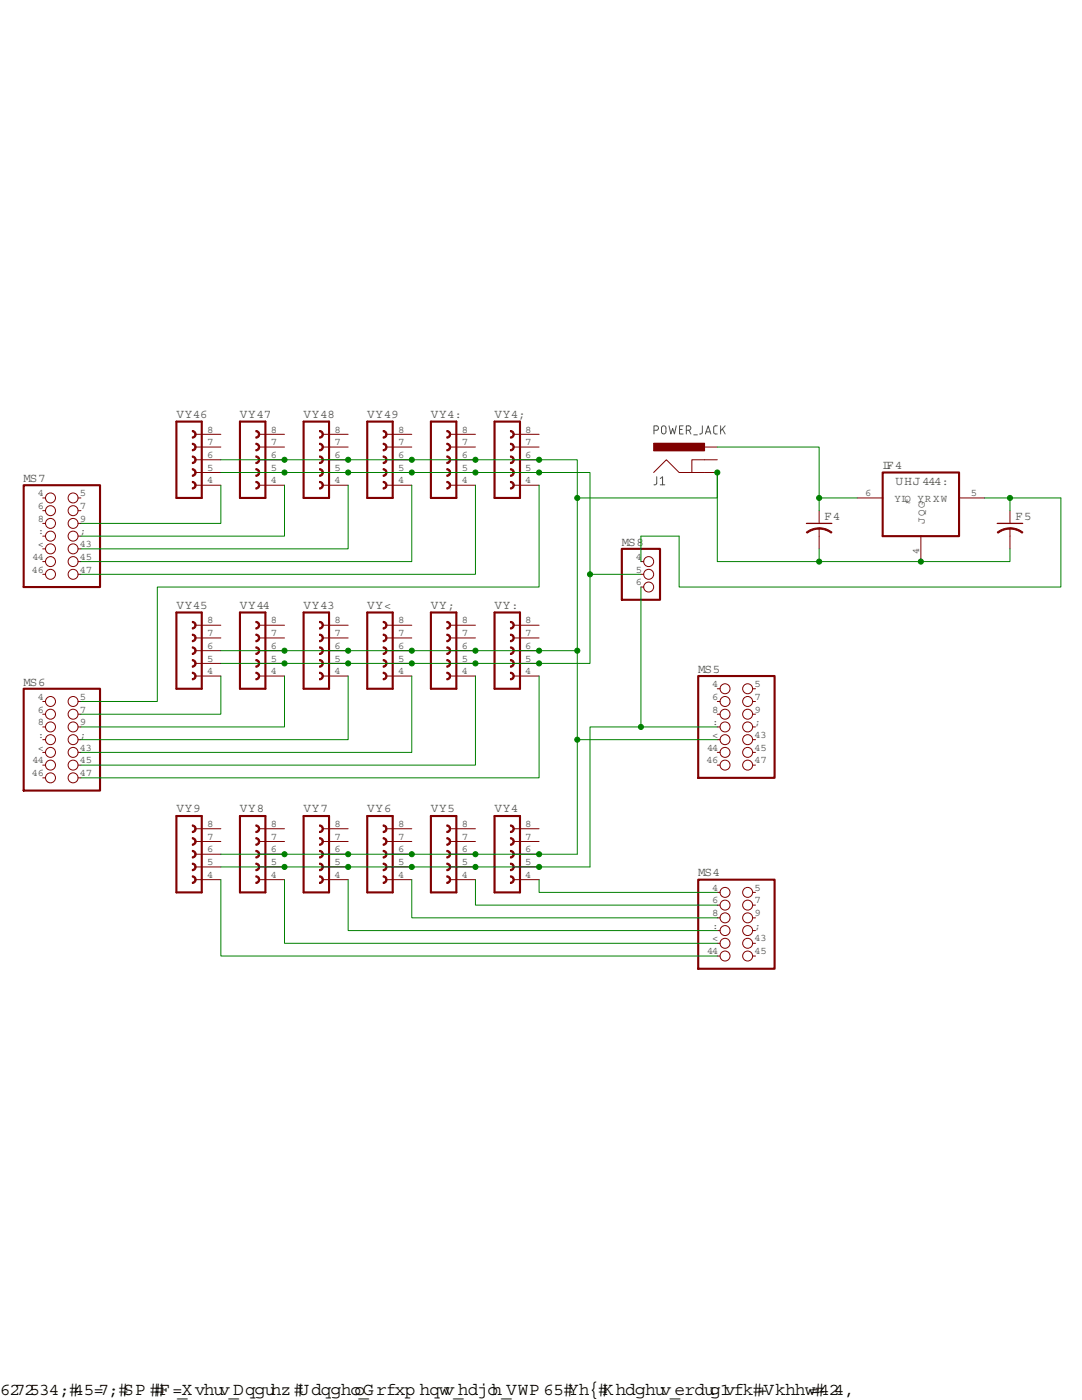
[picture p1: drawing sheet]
<svg xmlns="http://www.w3.org/2000/svg" width="216mm" height="279mm" viewBox="0 0 216 279" stroke-linecap="round" stroke-linejoin="round" font-family="sans-serif">
<defs><g id="words">
<g font-size="3.5">
<text x="0" y="278.4">3/4/2018 12:48 PM</text>
<text x="31.8" y="278.4">C:\Users\Andrew Randell\Docum ents\eagle\STM 32 Vex Headers\board.sch (Sheet:1/1)</text>
</g>
<g font-size="2.5" fill="#505050">
<text x="35.2" y="83.4">SV13</text>
<text x="47.9" y="83.4">SV14</text>
<text x="60.6" y="83.4">SV15</text>
<text x="73.3" y="83.4">SV16</text>
<text x="86" y="83.4">SV17</text>
<text x="98.7" y="83.4">SV18</text>
<text x="176.1" y="93.7">IC1</text>
<text x="4.7" y="96.2">JP4</text>
<text x="178.7" y="96.8">REG 1117</text>
<text x="164.5" y="103.8">C1</text>
<text x="202.5" y="103.8">C2</text>
<text x="124.1" y="108.9">JP5</text>
<text x="35.2" y="121.5">SV12</text>
<text x="47.9" y="121.5">SV11</text>
<text x="60.6" y="121.5">SV10</text>
<text x="73.3" y="121.5">SV9</text>
<text x="86" y="121.5">SV8</text>
<text x="98.7" y="121.5">SV7</text>
<text x="4.7" y="136.8">JP3</text>
<text x="139.3" y="134.3">JP2</text>
<text x="35.2" y="162.1">SV6</text>
<text x="47.9" y="162.1">SV5</text>
<text x="60.6" y="162.1">SV4</text>
<text x="73.3" y="162.1">SV3</text>
<text x="86" y="162.1">SV2</text>
<text x="98.7" y="162.1">SV1</text>
<text x="139.3" y="174.9">JP1</text>
</g>
<g font-size="2.1" fill="#505050">
<text x="41.3" y="88.9">4</text>
<text x="41.3" y="86.3">5</text>
<text x="54" y="88.9">4</text>
<text x="54" y="86.3">5</text>
<text x="66.7" y="88.9">4</text>
<text x="66.7" y="86.3">5</text>
<text x="79.4" y="88.9">4</text>
<text x="79.4" y="86.3">5</text>
<text x="92.1" y="88.9">4</text>
<text x="92.1" y="86.3">5</text>
<text x="104.8" y="88.9">4</text>
<text x="104.8" y="86.3">5</text>
<text x="41.3" y="93.9">2</text>
<text x="41.3" y="91.4">3</text>
<text x="54" y="93.9">2</text>
<text x="54" y="91.4">3</text>
<text x="66.7" y="93.9">2</text>
<text x="66.7" y="91.4">3</text>
<text x="79.4" y="93.9">2</text>
<text x="79.4" y="91.4">3</text>
<text x="92.1" y="93.9">2</text>
<text x="92.1" y="91.4">3</text>
<text x="104.8" y="93.9">2</text>
<text x="104.8" y="91.4">3</text>
<text x="7.5" y="99">1</text>
<text x="7.5" y="101.6">3</text>
<text x="15.9" y="99">2</text>
<text x="15.9" y="101.6">4</text>
<text x="41.3" y="96.5">1</text>
<text x="54" y="96.5">1</text>
<text x="66.7" y="96.5">1</text>
<text x="79.4" y="96.5">1</text>
<text x="92.1" y="96.5">1</text>
<text x="104.8" y="96.5">1</text>
<text x="172.6" y="99">3</text>
<text x="178.5" y="100.1">VIN VO UT</text>
<text x="193.7" y="99">2</text>
<text x="7.5" y="104.1">5</text>
<text x="7.5" y="106.6">7</text>
<text x="15.9" y="104.1">6</text>
<text x="15.9" y="106.6">8</text>
<text x="184.5" y="104.7" transform="rotate(-90 184.5 104.7)">G ND</text>
<text x="6.5" y="111.7">11</text>
<text x="7.5" y="109.2">9</text>
<text x="15.9" y="109.2">10</text>
<text x="15.9" y="111.7">12</text>
<text x="126.9" y="111.7">1</text>
<text x="183.4" y="110.5" transform="rotate(-90 183.4 110.5)">1</text>
<text x="6.4" y="114.3">13</text>
<text x="15.9" y="114.3">14</text>
<text x="126.9" y="114.3">2</text>
<text x="126.9" y="116.8">3</text>
<text x="41.3" y="124.4">5</text>
<text x="54" y="124.4">5</text>
<text x="66.7" y="124.4">5</text>
<text x="79.4" y="124.4">5</text>
<text x="92.1" y="124.4">5</text>
<text x="104.8" y="124.4">5</text>
<text x="41.3" y="129.5">3</text>
<text x="41.3" y="127">4</text>
<text x="54" y="129.5">3</text>
<text x="54" y="127">4</text>
<text x="66.7" y="129.5">3</text>
<text x="66.7" y="127">4</text>
<text x="79.4" y="129.5">3</text>
<text x="79.4" y="127">4</text>
<text x="92.1" y="129.5">3</text>
<text x="92.1" y="127">4</text>
<text x="104.8" y="129.5">3</text>
<text x="104.8" y="127">4</text>
<text x="41.3" y="134.6">1</text>
<text x="41.3" y="132">2</text>
<text x="54" y="134.6">1</text>
<text x="54" y="132">2</text>
<text x="66.7" y="134.6">1</text>
<text x="66.7" y="132">2</text>
<text x="79.4" y="134.6">1</text>
<text x="79.4" y="132">2</text>
<text x="92.1" y="134.6">1</text>
<text x="92.1" y="132">2</text>
<text x="104.8" y="134.6">1</text>
<text x="104.8" y="132">2</text>
<text x="142.1" y="137.1">1</text>
<text x="150.5" y="137.1">2</text>
<text x="7.5" y="139.7">1</text>
<text x="7.5" y="142.2">3</text>
<text x="15.9" y="139.7">2</text>
<text x="15.9" y="142.2">4</text>
<text x="142.1" y="139.7">3</text>
<text x="142.1" y="142.2">5</text>
<text x="150.5" y="139.7">4</text>
<text x="150.5" y="142.2">6</text>
<text x="7.5" y="144.7">5</text>
<text x="7.5" y="147.3">7</text>
<text x="7.5" y="149.8">9</text>
<text x="15.9" y="144.7">6</text>
<text x="15.9" y="147.3">8</text>
<text x="15.9" y="149.8">10</text>
<text x="141.1" y="149.8">11</text>
<text x="142.1" y="144.7">7</text>
<text x="142.1" y="147.3">9</text>
<text x="150.5" y="144.7">8</text>
<text x="150.5" y="147.3">10</text>
<text x="150.5" y="149.8">12</text>
<text x="6.4" y="154.9">13</text>
<text x="6.5" y="152.3">11</text>
<text x="15.9" y="152.3">12</text>
<text x="15.9" y="154.9">14</text>
<text x="140.9" y="152.3">13</text>
<text x="150.5" y="152.3">14</text>
<text x="41.3" y="167.6">4</text>
<text x="41.3" y="165">5</text>
<text x="54" y="167.6">4</text>
<text x="54" y="165">5</text>
<text x="66.7" y="167.6">4</text>
<text x="66.7" y="165">5</text>
<text x="79.4" y="167.6">4</text>
<text x="79.4" y="165">5</text>
<text x="92.1" y="167.6">4</text>
<text x="92.1" y="165">5</text>
<text x="104.8" y="167.6">4</text>
<text x="104.8" y="165">5</text>
<text x="41.3" y="172.7">2</text>
<text x="41.3" y="170.1">3</text>
<text x="54" y="172.7">2</text>
<text x="54" y="170.1">3</text>
<text x="66.7" y="172.7">2</text>
<text x="66.7" y="170.1">3</text>
<text x="79.4" y="172.7">2</text>
<text x="79.4" y="170.1">3</text>
<text x="92.1" y="172.7">2</text>
<text x="92.1" y="170.1">3</text>
<text x="104.8" y="172.7">2</text>
<text x="104.8" y="170.1">3</text>
<text x="41.3" y="175.2">1</text>
<text x="54" y="175.2">1</text>
<text x="66.7" y="175.2">1</text>
<text x="79.4" y="175.2">1</text>
<text x="92.1" y="175.2">1</text>
<text x="104.8" y="175.2">1</text>
<text x="142.1" y="177.7">1</text>
<text x="150.5" y="177.7">2</text>
<text x="142.1" y="180.3">3</text>
<text x="142.1" y="182.8">5</text>
<text x="142.1" y="185.4">7</text>
<text x="150.5" y="180.3">4</text>
<text x="150.5" y="182.8">6</text>
<text x="150.5" y="185.4">8</text>
<text x="141.1" y="190.4">11</text>
<text x="142.1" y="187.9">9</text>
<text x="150.5" y="187.9">10</text>
<text x="150.5" y="190.4">12</text>
</g>
</g></defs>
<path d="M4.1 80.8l207.7 112.8M211.8 80.8l-207.7 112.8" fill="none" stroke="#fff" stroke-width=".2"/>
<g fill="none" stroke="#505050" stroke-width=".2">
<path d="M130.5 85.9h.6a.47 .47 0 0 0 .3-.5 .47 .47 0 0 0-.3-.4h-.6v1.6M131 95.1v1.4l-.5 .3M131.7 95.5l.5-.4v1.7M131.7 96.8h1M132.1 85.1l.5-.1 .3 .3a1.29 1.29 0 0 1-.2 1.2h-.5a1.23 1.23 0 0 1-.1-1.4zM133.5 85l.4 1.6 .3-1.1 .4 1.1 .3-1.6M135.6 85.7h.5M136.3 85h-.7v1.6h.7M136.9 85.9h.7l.2-.3v-.4l-.2-.2h-.7v1.6M137.5 85.9l.4 .7M138.4 86.8h.7M140.1 85v1.4l-.5 .2"/>
<path d="M140.8 86.6l.5-1.6 .5 1.6M140.9 86.2h.8M143.1 85h-.5l-.2 .2v1l.2 .4h.5M143.8 85v1.6M144.1 85.6l.6 1M144.7 85l-.9 1"/>
</g>
<path d="M4.7 96.8h15.3v20.4h-15.3zM4.7 137.5h15.3v20.3h-15.3zM139.3 134.9h15.3v20.3h-15.3zM98.7 178.1h5.1" fill="none" stroke="#800000" stroke-width=".42"/>
<g fill="none" stroke="#800000" stroke-width=".2">
<path d="M8.5 99.4h.6M15.6 99.4h.6M8.5 101.9h.6M8.5 104.5h.6M8.5 107h.6M8.5 109.5h.6M8.5 112.1h.6M8.5 114.6h.6M15.6 101.9h.6M15.6 104.5h.6M15.6 107h.6M15.6 109.5h.6"/>
<path d="M15.6 112.1h.6M15.6 114.6h.6M8.5 140h.6M15.6 140h.6M143.1 137.5h.6M143.1 140h.6M150.2 137.5h.5M150.2 140h.5M8.5 142.5h.6M8.5 145.1h.6M8.5 147.6h.6M8.5 150.2h.6"/>
<path d="M8.5 152.7h.6M8.5 155.2h.6M15.6 142.5h.6M15.6 145.1h.6M15.6 147.6h.6M15.6 150.2h.6M15.6 152.7h.6M15.6 155.2h.6M143.1 142.5h.6M143.1 145.1h.6M143.1 147.6h.6M143.1 150.2h.6"/>
<path d="M143.1 152.7h.6M150.2 142.5h.5M150.2 145.1h.5M150.2 147.6h.5M150.2 150.2h.5M150.2 152.7h.5"/>
<circle cx="10.1" cy="99.4" r="1"/>
<circle cx="14.6" cy="99.4" r="1"/>
<circle cx="10.1" cy="101.9" r="1"/>
<circle cx="10.1" cy="104.5" r="1"/>
<circle cx="10.1" cy="109.5" r="1"/>
<circle cx="10.1" cy="107" r="1"/>
<circle cx="10.1" cy="112.1" r="1"/>
<circle cx="10.1" cy="114.6" r="1"/>
<circle cx="14.6" cy="104.5" r="1"/>
<circle cx="14.6" cy="112.1" r="1"/>
<circle cx="14.6" cy="109.5" r="1"/>
<circle cx="14.6" cy="101.9" r="1"/>
<circle cx="14.6" cy="107" r="1"/>
<circle cx="14.6" cy="114.6" r="1"/>
<circle cx="10.1" cy="140" r="1"/>
<circle cx="14.6" cy="140" r="1"/>
<circle cx="144.7" cy="137.5" r="1"/>
<circle cx="144.7" cy="140" r="1"/>
<circle cx="149.2" cy="137.5" r="1"/>
<circle cx="149.2" cy="140" r="1"/>
<circle cx="10.1" cy="155.2" r="1"/>
<circle cx="10.1" cy="152.7" r="1"/>
<circle cx="10.1" cy="142.5" r="1"/>
<circle cx="10.1" cy="145.1" r="1"/>
<circle cx="10.1" cy="150.2" r="1"/>
<circle cx="10.1" cy="147.6" r="1"/>
<circle cx="14.6" cy="142.5" r="1"/>
<circle cx="14.6" cy="155.2" r="1"/>
<circle cx="14.6" cy="145.1" r="1"/>
<circle cx="14.6" cy="150.2" r="1"/>
<circle cx="14.6" cy="147.6" r="1"/>
<circle cx="14.6" cy="152.7" r="1"/>
<circle cx="144.7" cy="152.7" r="1"/>
<circle cx="144.7" cy="142.5" r="1"/>
<circle cx="144.7" cy="145.1" r="1"/>
<circle cx="144.7" cy="147.6" r="1"/>
<circle cx="144.7" cy="150.2" r="1"/>
<circle cx="149.2" cy="142.5" r="1"/>
<circle cx="149.2" cy="147.6" r="1"/>
<circle cx="149.2" cy="150.2" r="1"/>
<circle cx="149.2" cy="152.7" r="1"/>
<circle cx="149.2" cy="145.1" r="1"/>
</g>
<path d="M101.9 169.7a.76 .76 0 0 1 .7 .8 .76 .76 0 0 1-.7 .7v-.2l.4-.3 .1-.2-.1-.3-.4-.2z" fill-rule="evenodd" fill="#800000"/>
<path d="M101.9 169.7a.76 .76 0 0 1 .7 .8 .76 .76 0 0 1-.7 .7v-.2l.4-.3 .1-.2-.1-.3-.4-.2z" fill="none" stroke="#800000" stroke-width=".2"/>
<path d="M101.9 172.3a.76 .76 0 0 1 .7 .7 .76 .76 0 0 1-.7 .8v-.3l.4-.2 .1-.3-.1-.2-.4-.3z" fill-rule="evenodd" fill="#800000"/>
<path d="M101.9 172.3a.76 .76 0 0 1 .7 .7 .76 .76 0 0 1-.7 .8v-.3l.4-.2 .1-.3-.1-.2-.4-.3z" fill="none" stroke="#800000" stroke-width=".2"/>
<path d="M101.9 174.8a.76 .76 0 0 1 .7 .8 .76 .76 0 0 1-.7 .7v-.2l.4-.3 .1-.2-.1-.3-.4-.3z" fill-rule="evenodd" fill="#800000"/>
<path d="M101.9 174.8a.76 .76 0 0 1 .7 .8 .76 .76 0 0 1-.7 .7v-.2l.4-.3 .1-.2-.1-.3-.4-.3z" fill="none" stroke="#800000" stroke-width=".2"/>
<path d="M98.7 178.1v-15.2h5.1v15.2" fill="none" stroke="#800000" stroke-width=".42"/>
<path d="M101.9 164.6a.76 .76 0 0 1 .7 .8 .76 .76 0 0 1-.7 .8v-.3l.4-.2 .1-.3-.1-.3-.4-.2z" fill-rule="evenodd" fill="#800000"/>
<path d="M101.9 164.6a.76 .76 0 0 1 .7 .8 .76 .76 0 0 1-.7 .8v-.3l.4-.2 .1-.3-.1-.3-.4-.2z" fill="none" stroke="#800000" stroke-width=".2"/>
<path d="M101.9 167.2a.76 .76 0 0 1 .7 .7 .76 .76 0 0 1-.7 .8v-.3l.4-.2 .1-.3-.1-.2-.4-.3z" fill-rule="evenodd" fill="#800000"/>
<path d="M101.9 167.2a.76 .76 0 0 1 .7 .7 .76 .76 0 0 1-.7 .8v-.3l.4-.2 .1-.3-.1-.2-.4-.3zM102.5 175.6h5.1M102.5 173h5.1M102.5 170.5h5.1M102.5 167.9h5.1M102.5 165.4h5.1" fill="none" stroke="#800000" stroke-width=".2"/>
<path d="M86 178.1h5.1" fill="none" stroke="#800000" stroke-width=".42"/>
<path d="M89.2 169.7a.76 .76 0 0 1 .7 .8 .76 .76 0 0 1-.7 .7v-.2l.4-.2 .1-.3-.1-.3-.4-.2z" fill-rule="evenodd" fill="#800000"/>
<path d="M89.2 169.7a.76 .76 0 0 1 .7 .8 .76 .76 0 0 1-.7 .7v-.2l.4-.2 .1-.3-.1-.3-.4-.2z" fill="none" stroke="#800000" stroke-width=".2"/>
<path d="M89.2 172.3a.76 .76 0 0 1 .7 .7 .76 .76 0 0 1-.7 .8v-.3a.51 .51 0 0 0 .5-.5 .51 .51 0 0 0-.5-.5z" fill-rule="evenodd" fill="#800000"/>
<path d="M89.2 172.3a.76 .76 0 0 1 .7 .7 .76 .76 0 0 1-.7 .8v-.3a.51 .51 0 0 0 .5-.5 .51 .51 0 0 0-.5-.5z" fill="none" stroke="#800000" stroke-width=".2"/>
<path d="M89.2 174.8a.76 .76 0 0 1 .7 .8 .76 .76 0 0 1-.7 .7v-.2a.51 .51 0 0 0 .5-.5 .51 .51 0 0 0-.5-.6z" fill-rule="evenodd" fill="#800000"/>
<path d="M89.2 174.8a.76 .76 0 0 1 .7 .8 .76 .76 0 0 1-.7 .7v-.2a.51 .51 0 0 0 .5-.5 .51 .51 0 0 0-.5-.6z" fill="none" stroke="#800000" stroke-width=".2"/>
<path d="M86 178.1v-15.2h5.1v15.2" fill="none" stroke="#800000" stroke-width=".42"/>
<path d="M89.2 164.6a.76 .76 0 0 1 .7 .8 .76 .76 0 0 1-.7 .8v-.3a.51 .51 0 0 0 .5-.5 .51 .51 0 0 0-.5-.5z" fill-rule="evenodd" fill="#800000"/>
<path d="M89.2 164.6a.76 .76 0 0 1 .7 .8 .76 .76 0 0 1-.7 .8v-.3a.51 .51 0 0 0 .5-.5 .51 .51 0 0 0-.5-.5z" fill="none" stroke="#800000" stroke-width=".2"/>
<path d="M89.2 167.2a.76 .76 0 0 1 .7 .7 .76 .76 0 0 1-.7 .8v-.3l.4-.2 .1-.3-.1-.2-.4-.3z" fill-rule="evenodd" fill="#800000"/>
<path d="M89.2 167.2a.76 .76 0 0 1 .7 .7 .76 .76 0 0 1-.7 .8v-.3l.4-.2 .1-.3-.1-.2-.4-.3zM89.8 175.6h5.1M89.8 173h5.1M89.8 170.5h5.1M89.8 167.9h5.1M89.8 165.4h5.1" fill="none" stroke="#800000" stroke-width=".2"/>
<path d="M73.3 178.1h5.1" fill="none" stroke="#800000" stroke-width=".42"/>
<path d="M76.5 169.7a.76 .76 0 0 1 .7 .8 .76 .76 0 0 1-.7 .7v-.2l.4-.2 .1-.3-.1-.3-.4-.2z" fill-rule="evenodd" fill="#800000"/>
<path d="M76.5 169.7a.76 .76 0 0 1 .7 .8 .76 .76 0 0 1-.7 .7v-.2l.4-.2 .1-.3-.1-.3-.4-.2z" fill="none" stroke="#800000" stroke-width=".2"/>
<path d="M76.5 172.3a.76 .76 0 0 1 .7 .7 .76 .76 0 0 1-.7 .8v-.3a.51 .51 0 0 0 .5-.5 .51 .51 0 0 0-.5-.5z" fill-rule="evenodd" fill="#800000"/>
<path d="M76.5 172.3a.76 .76 0 0 1 .7 .7 .76 .76 0 0 1-.7 .8v-.3a.51 .51 0 0 0 .5-.5 .51 .51 0 0 0-.5-.5z" fill="none" stroke="#800000" stroke-width=".2"/>
<path d="M76.5 174.8a.76 .76 0 0 1 .7 .8 .76 .76 0 0 1-.7 .7v-.2a.51 .51 0 0 0 .5-.5 .51 .51 0 0 0-.5-.6z" fill-rule="evenodd" fill="#800000"/>
<path d="M76.5 174.8a.76 .76 0 0 1 .7 .8 .76 .76 0 0 1-.7 .7v-.2a.51 .51 0 0 0 .5-.5 .51 .51 0 0 0-.5-.6z" fill="none" stroke="#800000" stroke-width=".2"/>
<path d="M73.3 178.1v-15.2h5.1v15.2" fill="none" stroke="#800000" stroke-width=".42"/>
<path d="M76.5 164.6a.76 .76 0 0 1 .7 .8 .76 .76 0 0 1-.7 .8v-.3a.51 .51 0 0 0 .5-.5 .51 .51 0 0 0-.5-.5z" fill-rule="evenodd" fill="#800000"/>
<path d="M76.5 164.6a.76 .76 0 0 1 .7 .8 .76 .76 0 0 1-.7 .8v-.3a.51 .51 0 0 0 .5-.5 .51 .51 0 0 0-.5-.5z" fill="none" stroke="#800000" stroke-width=".2"/>
<path d="M76.5 167.2a.76 .76 0 0 1 .7 .7 .76 .76 0 0 1-.7 .8v-.3l.4-.2 .1-.3-.1-.2-.4-.3z" fill-rule="evenodd" fill="#800000"/>
<path d="M76.5 167.2a.76 .76 0 0 1 .7 .7 .76 .76 0 0 1-.7 .8v-.3l.4-.2 .1-.3-.1-.2-.4-.3zM77.1 175.6h5.1M77.1 173h5.1M77.1 170.5h5.1M77.1 167.9h5.1M77.1 165.4h5.1" fill="none" stroke="#800000" stroke-width=".2"/>
<path d="M60.6 178.1h5.1" fill="none" stroke="#800000" stroke-width=".42"/>
<path d="M63.8 169.7a.76 .76 0 0 1 .7 .8 .76 .76 0 0 1-.7 .7v-.2l.4-.3 .1-.2-.1-.3-.4-.2z" fill-rule="evenodd" fill="#800000"/>
<path d="M63.8 169.7a.76 .76 0 0 1 .7 .8 .76 .76 0 0 1-.7 .7v-.2l.4-.3 .1-.2-.1-.3-.4-.2z" fill="none" stroke="#800000" stroke-width=".2"/>
<path d="M63.8 172.3a.76 .76 0 0 1 .7 .7 .76 .76 0 0 1-.7 .8v-.3l.4-.2 .1-.3-.1-.3-.4-.2z" fill-rule="evenodd" fill="#800000"/>
<path d="M63.8 172.3a.76 .76 0 0 1 .7 .7 .76 .76 0 0 1-.7 .8v-.3l.4-.2 .1-.3-.1-.3-.4-.2z" fill="none" stroke="#800000" stroke-width=".2"/>
<path d="M63.8 174.8a.76 .76 0 0 1 .7 .8 .76 .76 0 0 1-.7 .7v-.2l.4-.3 .1-.2-.1-.3-.4-.3z" fill-rule="evenodd" fill="#800000"/>
<path d="M63.8 174.8a.76 .76 0 0 1 .7 .8 .76 .76 0 0 1-.7 .7v-.2l.4-.3 .1-.2-.1-.3-.4-.3z" fill="none" stroke="#800000" stroke-width=".2"/>
<path d="M60.6 178.1v-15.2h5.1v15.2" fill="none" stroke="#800000" stroke-width=".42"/>
<path d="M63.8 164.6a.76 .76 0 0 1 .7 .8 .76 .76 0 0 1-.7 .8v-.3l.4-.2 .1-.3-.1-.3-.4-.2z" fill-rule="evenodd" fill="#800000"/>
<path d="M63.8 164.6a.76 .76 0 0 1 .7 .8 .76 .76 0 0 1-.7 .8v-.3l.4-.2 .1-.3-.1-.3-.4-.2z" fill="none" stroke="#800000" stroke-width=".2"/>
<path d="M63.8 167.2a.76 .76 0 0 1 .7 .7 .76 .76 0 0 1-.7 .8v-.3l.4-.2 .1-.3-.1-.2-.4-.3z" fill-rule="evenodd" fill="#800000"/>
<path d="M63.8 167.2a.76 .76 0 0 1 .7 .7 .76 .76 0 0 1-.7 .8v-.3l.4-.2 .1-.3-.1-.2-.4-.3zM64.4 175.6h5.1M64.4 173h5.1M64.4 170.5h5.1M64.4 167.9h5.1M64.4 165.4h5.1" fill="none" stroke="#800000" stroke-width=".2"/>
<path d="M47.9 178.1h5.1" fill="none" stroke="#800000" stroke-width=".42"/>
<path d="M51.1 169.7a.76 .76 0 0 1 .7 .8 .76 .76 0 0 1-.7 .7v-.2l.4-.3 .1-.2-.1-.3-.4-.2z" fill-rule="evenodd" fill="#800000"/>
<path d="M51.1 169.7a.76 .76 0 0 1 .7 .8 .76 .76 0 0 1-.7 .7v-.2l.4-.3 .1-.2-.1-.3-.4-.2z" fill="none" stroke="#800000" stroke-width=".2"/>
<path d="M51.1 172.3a.76 .76 0 0 1 .7 .7 .76 .76 0 0 1-.7 .8v-.3l.4-.2 .1-.3-.1-.3-.4-.2z" fill-rule="evenodd" fill="#800000"/>
<path d="M51.1 172.3a.76 .76 0 0 1 .7 .7 .76 .76 0 0 1-.7 .8v-.3l.4-.2 .1-.3-.1-.3-.4-.2z" fill="none" stroke="#800000" stroke-width=".2"/>
<path d="M51.1 174.8a.76 .76 0 0 1 .7 .8 .76 .76 0 0 1-.7 .7v-.2l.4-.3 .1-.2-.1-.3-.4-.3z" fill-rule="evenodd" fill="#800000"/>
<path d="M51.1 174.8a.76 .76 0 0 1 .7 .8 .76 .76 0 0 1-.7 .7v-.2l.4-.3 .1-.2-.1-.3-.4-.3z" fill="none" stroke="#800000" stroke-width=".2"/>
<path d="M47.9 178.1v-15.2h5.1v15.2" fill="none" stroke="#800000" stroke-width=".42"/>
<path d="M51.1 164.6a.76 .76 0 0 1 .7 .8 .76 .76 0 0 1-.7 .8v-.3l.4-.2 .1-.3-.1-.3-.4-.2z" fill-rule="evenodd" fill="#800000"/>
<path d="M51.1 164.6a.76 .76 0 0 1 .7 .8 .76 .76 0 0 1-.7 .8v-.3l.4-.2 .1-.3-.1-.3-.4-.2z" fill="none" stroke="#800000" stroke-width=".2"/>
<path d="M51.1 167.2a.76 .76 0 0 1 .7 .7 .76 .76 0 0 1-.7 .8v-.3l.4-.2 .1-.3-.1-.2-.4-.3z" fill-rule="evenodd" fill="#800000"/>
<path d="M51.1 167.2a.76 .76 0 0 1 .7 .7 .76 .76 0 0 1-.7 .8v-.3l.4-.2 .1-.3-.1-.2-.4-.3zM51.7 175.6h5.1M51.7 173h5.1M51.7 170.5h5.1M51.7 167.9h5.1M51.7 165.4h5.1" fill="none" stroke="#800000" stroke-width=".2"/>
<path d="M35.2 178.1h5.1" fill="none" stroke="#800000" stroke-width=".42"/>
<path d="M38.4 169.7a.76 .76 0 0 1 .7 .8 .76 .76 0 0 1-.7 .7v-.2l.4-.3 .1-.2-.1-.3-.4-.2z" fill-rule="evenodd" fill="#800000"/>
<path d="M38.4 169.7a.76 .76 0 0 1 .7 .8 .76 .76 0 0 1-.7 .7v-.2l.4-.3 .1-.2-.1-.3-.4-.2z" fill="none" stroke="#800000" stroke-width=".2"/>
<path d="M38.4 172.3a.76 .76 0 0 1 .7 .7 .76 .76 0 0 1-.7 .8v-.3l.4-.2 .1-.3-.1-.3-.4-.2z" fill-rule="evenodd" fill="#800000"/>
<path d="M38.4 172.3a.76 .76 0 0 1 .7 .7 .76 .76 0 0 1-.7 .8v-.3l.4-.2 .1-.3-.1-.3-.4-.2z" fill="none" stroke="#800000" stroke-width=".2"/>
<path d="M38.4 174.8a.76 .76 0 0 1 .7 .8 .76 .76 0 0 1-.7 .7v-.2l.4-.3 .1-.2-.1-.3-.4-.3z" fill-rule="evenodd" fill="#800000"/>
<path d="M38.4 174.8a.76 .76 0 0 1 .7 .8 .76 .76 0 0 1-.7 .7v-.2l.4-.3 .1-.2-.1-.3-.4-.3z" fill="none" stroke="#800000" stroke-width=".2"/>
<path d="M35.2 178.1v-15.2h5.1v15.2" fill="none" stroke="#800000" stroke-width=".42"/>
<path d="M38.4 164.6a.76 .76 0 0 1 .7 .8 .76 .76 0 0 1-.7 .8v-.3l.4-.2 .1-.3-.1-.3-.4-.2z" fill-rule="evenodd" fill="#800000"/>
<path d="M38.4 164.6a.76 .76 0 0 1 .7 .8 .76 .76 0 0 1-.7 .8v-.3l.4-.2 .1-.3-.1-.3-.4-.2z" fill="none" stroke="#800000" stroke-width=".2"/>
<path d="M38.4 167.2a.76 .76 0 0 1 .7 .7 .76 .76 0 0 1-.7 .8v-.3l.4-.2 .1-.3-.1-.2-.4-.3z" fill-rule="evenodd" fill="#800000"/>
<path d="M38.4 167.2a.76 .76 0 0 1 .7 .7 .76 .76 0 0 1-.7 .8v-.3l.4-.2 .1-.3-.1-.2-.4-.3zM39 175.6h5.1M39 173h5.1M39 170.5h5.1M39 167.9h5.1M39 165.4h5.1" fill="none" stroke="#800000" stroke-width=".2"/>
<path d="M98.7 137.5h5.1" fill="none" stroke="#800000" stroke-width=".42"/>
<path d="M101.9 129.1a.76 .76 0 0 1 .7 .8 .76 .76 0 0 1-.7 .7v-.2l.4-.3 .1-.3-.1-.2-.4-.3z" fill-rule="evenodd" fill="#800000"/>
<path d="M101.9 129.1a.76 .76 0 0 1 .7 .8 .76 .76 0 0 1-.7 .7v-.2l.4-.3 .1-.3-.1-.2-.4-.3z" fill="none" stroke="#800000" stroke-width=".2"/>
<path d="M101.9 131.6a.76 .76 0 0 1 .7 .8 .76 .76 0 0 1-.7 .8v-.3l.4-.2 .1-.3-.1-.3-.4-.2z" fill-rule="evenodd" fill="#800000"/>
<path d="M101.9 131.6a.76 .76 0 0 1 .7 .8 .76 .76 0 0 1-.7 .8v-.3l.4-.2 .1-.3-.1-.3-.4-.2z" fill="none" stroke="#800000" stroke-width=".2"/>
<path d="M101.9 134.2a.76 .76 0 0 1 .7 .7 .76 .76 0 0 1-.7 .8v-.3l.4-.2 .1-.3-.1-.2-.4-.3z" fill-rule="evenodd" fill="#800000"/>
<path d="M101.9 134.2a.76 .76 0 0 1 .7 .7 .76 .76 0 0 1-.7 .8v-.3l.4-.2 .1-.3-.1-.2-.4-.3z" fill="none" stroke="#800000" stroke-width=".2"/>
<path d="M98.7 137.5v-15.3h5.1v15.3" fill="none" stroke="#800000" stroke-width=".42"/>
<path d="M101.9 124a.76 .76 0 0 1 .7 .8 .76 .76 0 0 1-.7 .7v-.2l.4-.3 .1-.2-.1-.3-.4-.2z" fill-rule="evenodd" fill="#800000"/>
<path d="M101.9 124a.76 .76 0 0 1 .7 .8 .76 .76 0 0 1-.7 .7v-.2l.4-.3 .1-.2-.1-.3-.4-.2z" fill="none" stroke="#800000" stroke-width=".2"/>
<path d="M101.9 126.6a.76 .76 0 0 1 .7 .7 .76 .76 0 0 1-.7 .8v-.3l.4-.2 .1-.3-.1-.3-.4-.2z" fill-rule="evenodd" fill="#800000"/>
<path d="M101.9 126.6a.76 .76 0 0 1 .7 .7 .76 .76 0 0 1-.7 .8v-.3l.4-.2 .1-.3-.1-.3-.4-.2zM102.5 134.9h5.1M102.5 132.4h5.1M102.5 129.9h5.1M102.5 127.3h5.1M102.5 124.8h5.1" fill="none" stroke="#800000" stroke-width=".2"/>
<path d="M86 137.5h5.1" fill="none" stroke="#800000" stroke-width=".42"/>
<path d="M89.2 129.1a.76 .76 0 0 1 .7 .8 .76 .76 0 0 1-.7 .7v-.2a.51 .51 0 0 0 .5-.5 .51 .51 0 0 0-.5-.6z" fill-rule="evenodd" fill="#800000"/>
<path d="M89.2 129.1a.76 .76 0 0 1 .7 .8 .76 .76 0 0 1-.7 .7v-.2a.51 .51 0 0 0 .5-.5 .51 .51 0 0 0-.5-.6z" fill="none" stroke="#800000" stroke-width=".2"/>
<path d="M89.2 131.6a.76 .76 0 0 1 .7 .8 .76 .76 0 0 1-.7 .8v-.3a.51 .51 0 0 0 .5-.5 .51 .51 0 0 0-.5-.5z" fill-rule="evenodd" fill="#800000"/>
<path d="M89.2 131.6a.76 .76 0 0 1 .7 .8 .76 .76 0 0 1-.7 .8v-.3a.51 .51 0 0 0 .5-.5 .51 .51 0 0 0-.5-.5z" fill="none" stroke="#800000" stroke-width=".2"/>
<path d="M89.2 134.2a.76 .76 0 0 1 .7 .7 .76 .76 0 0 1-.7 .8v-.3a.51 .51 0 0 0 .5-.5 .51 .51 0 0 0-.5-.5z" fill-rule="evenodd" fill="#800000"/>
<path d="M89.2 134.2a.76 .76 0 0 1 .7 .7 .76 .76 0 0 1-.7 .8v-.3a.51 .51 0 0 0 .5-.5 .51 .51 0 0 0-.5-.5z" fill="none" stroke="#800000" stroke-width=".2"/>
<path d="M86 137.5v-15.3h5.1v15.3" fill="none" stroke="#800000" stroke-width=".42"/>
<path d="M89.2 124a.76 .76 0 0 1 .7 .8 .76 .76 0 0 1-.7 .7v-.2a.51 .51 0 0 0 .5-.5 .51 .51 0 0 0-.5-.5z" fill-rule="evenodd" fill="#800000"/>
<path d="M89.2 124a.76 .76 0 0 1 .7 .8 .76 .76 0 0 1-.7 .7v-.2a.51 .51 0 0 0 .5-.5 .51 .51 0 0 0-.5-.5z" fill="none" stroke="#800000" stroke-width=".2"/>
<path d="M89.2 126.6a.76 .76 0 0 1 .7 .7 .76 .76 0 0 1-.7 .8v-.3a.51 .51 0 0 0 .5-.5 .51 .51 0 0 0-.5-.5z" fill-rule="evenodd" fill="#800000"/>
<path d="M89.2 126.6a.76 .76 0 0 1 .7 .7 .76 .76 0 0 1-.7 .8v-.3a.51 .51 0 0 0 .5-.5 .51 .51 0 0 0-.5-.5zM89.8 134.9h5.1M89.8 132.4h5.1M89.8 129.9h5.1M89.8 127.3h5.1M89.8 124.8h5.1" fill="none" stroke="#800000" stroke-width=".2"/>
<path d="M73.3 137.5h5.1" fill="none" stroke="#800000" stroke-width=".42"/>
<path d="M76.5 129.1a.76 .76 0 0 1 .7 .8 .76 .76 0 0 1-.7 .7v-.2a.51 .51 0 0 0 .5-.5 .51 .51 0 0 0-.5-.6z" fill-rule="evenodd" fill="#800000"/>
<path d="M76.5 129.1a.76 .76 0 0 1 .7 .8 .76 .76 0 0 1-.7 .7v-.2a.51 .51 0 0 0 .5-.5 .51 .51 0 0 0-.5-.6z" fill="none" stroke="#800000" stroke-width=".2"/>
<path d="M76.5 131.6a.76 .76 0 0 1 .7 .8 .76 .76 0 0 1-.7 .8v-.3a.51 .51 0 0 0 .5-.5 .51 .51 0 0 0-.5-.5z" fill-rule="evenodd" fill="#800000"/>
<path d="M76.5 131.6a.76 .76 0 0 1 .7 .8 .76 .76 0 0 1-.7 .8v-.3a.51 .51 0 0 0 .5-.5 .51 .51 0 0 0-.5-.5z" fill="none" stroke="#800000" stroke-width=".2"/>
<path d="M76.5 134.2a.76 .76 0 0 1 .7 .7 .76 .76 0 0 1-.7 .8v-.3a.51 .51 0 0 0 .5-.5 .51 .51 0 0 0-.5-.5z" fill-rule="evenodd" fill="#800000"/>
<path d="M76.5 134.2a.76 .76 0 0 1 .7 .7 .76 .76 0 0 1-.7 .8v-.3a.51 .51 0 0 0 .5-.5 .51 .51 0 0 0-.5-.5z" fill="none" stroke="#800000" stroke-width=".2"/>
<path d="M73.3 137.5v-15.3h5.1v15.3" fill="none" stroke="#800000" stroke-width=".42"/>
<path d="M76.5 124a.76 .76 0 0 1 .7 .8 .76 .76 0 0 1-.7 .7v-.2a.51 .51 0 0 0 .5-.5 .51 .51 0 0 0-.5-.5z" fill-rule="evenodd" fill="#800000"/>
<path d="M76.5 124a.76 .76 0 0 1 .7 .8 .76 .76 0 0 1-.7 .7v-.2a.51 .51 0 0 0 .5-.5 .51 .51 0 0 0-.5-.5z" fill="none" stroke="#800000" stroke-width=".2"/>
<path d="M76.5 126.6a.76 .76 0 0 1 .7 .7 .76 .76 0 0 1-.7 .8v-.3a.51 .51 0 0 0 .5-.5 .51 .51 0 0 0-.5-.5z" fill-rule="evenodd" fill="#800000"/>
<path d="M76.5 126.6a.76 .76 0 0 1 .7 .7 .76 .76 0 0 1-.7 .8v-.3a.51 .51 0 0 0 .5-.5 .51 .51 0 0 0-.5-.5zM77.1 134.9h5.1M77.1 132.4h5.1M77.1 129.9h5.1M77.1 127.3h5.1M77.1 124.8h5.1" fill="none" stroke="#800000" stroke-width=".2"/>
<path d="M60.6 137.5h5.1" fill="none" stroke="#800000" stroke-width=".42"/>
<path d="M63.8 129.1a.76 .76 0 0 1 .7 .8 .76 .76 0 0 1-.7 .7v-.2l.4-.3 .1-.3-.1-.2-.4-.3z" fill-rule="evenodd" fill="#800000"/>
<path d="M63.8 129.1a.76 .76 0 0 1 .7 .8 .76 .76 0 0 1-.7 .7v-.2l.4-.3 .1-.3-.1-.2-.4-.3z" fill="none" stroke="#800000" stroke-width=".2"/>
<path d="M63.8 131.6a.76 .76 0 0 1 .7 .8 .76 .76 0 0 1-.7 .8v-.3l.4-.2 .1-.3-.1-.3-.4-.2z" fill-rule="evenodd" fill="#800000"/>
<path d="M63.8 131.6a.76 .76 0 0 1 .7 .8 .76 .76 0 0 1-.7 .8v-.3l.4-.2 .1-.3-.1-.3-.4-.2z" fill="none" stroke="#800000" stroke-width=".2"/>
<path d="M63.8 134.2a.76 .76 0 0 1 .7 .7 .76 .76 0 0 1-.7 .8v-.3l.4-.2 .1-.3-.1-.3-.4-.2z" fill-rule="evenodd" fill="#800000"/>
<path d="M63.8 134.2a.76 .76 0 0 1 .7 .7 .76 .76 0 0 1-.7 .8v-.3l.4-.2 .1-.3-.1-.3-.4-.2z" fill="none" stroke="#800000" stroke-width=".2"/>
<path d="M60.6 137.5v-15.3h5.1v15.3" fill="none" stroke="#800000" stroke-width=".42"/>
<path d="M63.8 124a.76 .76 0 0 1 .7 .8 .76 .76 0 0 1-.7 .7v-.2l.4-.3 .1-.2-.1-.3-.4-.2z" fill-rule="evenodd" fill="#800000"/>
<path d="M63.8 124a.76 .76 0 0 1 .7 .8 .76 .76 0 0 1-.7 .7v-.2l.4-.3 .1-.2-.1-.3-.4-.2z" fill="none" stroke="#800000" stroke-width=".2"/>
<path d="M63.8 126.6a.76 .76 0 0 1 .7 .7 .76 .76 0 0 1-.7 .8v-.3l.4-.2 .1-.3-.1-.3-.4-.2z" fill-rule="evenodd" fill="#800000"/>
<path d="M63.8 126.6a.76 .76 0 0 1 .7 .7 .76 .76 0 0 1-.7 .8v-.3l.4-.2 .1-.3-.1-.3-.4-.2zM64.4 134.9h5.1M64.4 132.4h5.1M64.4 129.9h5.1M64.4 127.3h5.1M64.4 124.8h5.1" fill="none" stroke="#800000" stroke-width=".2"/>
<path d="M47.9 137.5h5.1" fill="none" stroke="#800000" stroke-width=".42"/>
<path d="M51.1 129.1a.76 .76 0 0 1 .7 .8 .76 .76 0 0 1-.7 .7v-.2l.4-.3 .1-.3-.1-.2-.4-.3z" fill-rule="evenodd" fill="#800000"/>
<path d="M51.1 129.1a.76 .76 0 0 1 .7 .8 .76 .76 0 0 1-.7 .7v-.2l.4-.3 .1-.3-.1-.2-.4-.3z" fill="none" stroke="#800000" stroke-width=".2"/>
<path d="M51.1 131.6a.76 .76 0 0 1 .7 .8 .76 .76 0 0 1-.7 .8v-.3l.4-.2 .1-.3-.1-.3-.4-.2z" fill-rule="evenodd" fill="#800000"/>
<path d="M51.1 131.6a.76 .76 0 0 1 .7 .8 .76 .76 0 0 1-.7 .8v-.3l.4-.2 .1-.3-.1-.3-.4-.2z" fill="none" stroke="#800000" stroke-width=".2"/>
<path d="M51.1 134.2a.76 .76 0 0 1 .7 .7 .76 .76 0 0 1-.7 .8v-.3l.4-.2 .1-.3-.1-.3-.4-.2z" fill-rule="evenodd" fill="#800000"/>
<path d="M51.1 134.2a.76 .76 0 0 1 .7 .7 .76 .76 0 0 1-.7 .8v-.3l.4-.2 .1-.3-.1-.3-.4-.2z" fill="none" stroke="#800000" stroke-width=".2"/>
<path d="M47.9 137.5v-15.3h5.1v15.3" fill="none" stroke="#800000" stroke-width=".42"/>
<path d="M51.1 124a.76 .76 0 0 1 .7 .8 .76 .76 0 0 1-.7 .7v-.2l.4-.3 .1-.2-.1-.3-.4-.2z" fill-rule="evenodd" fill="#800000"/>
<path d="M51.1 124a.76 .76 0 0 1 .7 .8 .76 .76 0 0 1-.7 .7v-.2l.4-.3 .1-.2-.1-.3-.4-.2z" fill="none" stroke="#800000" stroke-width=".2"/>
<path d="M51.1 126.6a.76 .76 0 0 1 .7 .7 .76 .76 0 0 1-.7 .8v-.3l.4-.2 .1-.3-.1-.3-.4-.2z" fill-rule="evenodd" fill="#800000"/>
<path d="M51.1 126.6a.76 .76 0 0 1 .7 .7 .76 .76 0 0 1-.7 .8v-.3l.4-.2 .1-.3-.1-.3-.4-.2zM51.7 134.9h5.1M51.7 132.4h5.1M51.7 129.9h5.1M51.7 127.3h5.1M51.7 124.8h5.1" fill="none" stroke="#800000" stroke-width=".2"/>
<path d="M35.2 137.5h5.1" fill="none" stroke="#800000" stroke-width=".42"/>
<path d="M38.4 129.1a.76 .76 0 0 1 .7 .8 .76 .76 0 0 1-.7 .7v-.2l.4-.3 .1-.3-.1-.2-.4-.3z" fill-rule="evenodd" fill="#800000"/>
<path d="M38.4 129.1a.76 .76 0 0 1 .7 .8 .76 .76 0 0 1-.7 .7v-.2l.4-.3 .1-.3-.1-.2-.4-.3z" fill="none" stroke="#800000" stroke-width=".2"/>
<path d="M38.4 131.6a.76 .76 0 0 1 .7 .8 .76 .76 0 0 1-.7 .8v-.3l.4-.2 .1-.3-.1-.3-.4-.2z" fill-rule="evenodd" fill="#800000"/>
<path d="M38.4 131.6a.76 .76 0 0 1 .7 .8 .76 .76 0 0 1-.7 .8v-.3l.4-.2 .1-.3-.1-.3-.4-.2z" fill="none" stroke="#800000" stroke-width=".2"/>
<path d="M38.4 134.2a.76 .76 0 0 1 .7 .7 .76 .76 0 0 1-.7 .8v-.3l.4-.2 .1-.3-.1-.3-.4-.2z" fill-rule="evenodd" fill="#800000"/>
<path d="M38.4 134.2a.76 .76 0 0 1 .7 .7 .76 .76 0 0 1-.7 .8v-.3l.4-.2 .1-.3-.1-.3-.4-.2z" fill="none" stroke="#800000" stroke-width=".2"/>
<path d="M35.2 137.5v-15.3h5.1v15.3" fill="none" stroke="#800000" stroke-width=".42"/>
<path d="M38.4 124a.76 .76 0 0 1 .7 .8 .76 .76 0 0 1-.7 .7v-.2l.4-.3 .1-.2-.1-.3-.4-.2z" fill-rule="evenodd" fill="#800000"/>
<path d="M38.4 124a.76 .76 0 0 1 .7 .8 .76 .76 0 0 1-.7 .7v-.2l.4-.3 .1-.2-.1-.3-.4-.2z" fill="none" stroke="#800000" stroke-width=".2"/>
<path d="M38.4 126.6a.76 .76 0 0 1 .7 .7 .76 .76 0 0 1-.7 .8v-.3l.4-.2 .1-.3-.1-.3-.4-.2z" fill-rule="evenodd" fill="#800000"/>
<path d="M38.4 126.6a.76 .76 0 0 1 .7 .7 .76 .76 0 0 1-.7 .8v-.3l.4-.2 .1-.3-.1-.3-.4-.2zM39 134.9h5.1M39 132.4h5.1M39 129.9h5.1M39 127.3h5.1M39 124.8h5.1" fill="none" stroke="#800000" stroke-width=".2"/>
<path d="M35.2 99.4h5.1" fill="none" stroke="#800000" stroke-width=".42"/>
<path d="M38.4 91a.76 .76 0 0 1 .7 .8 .76 .76 0 0 1-.7 .7v-.2l.4-.3 .1-.2-.1-.3-.4-.3z" fill-rule="evenodd" fill="#800000"/>
<path d="M38.4 91a.76 .76 0 0 1 .7 .8 .76 .76 0 0 1-.7 .7v-.2l.4-.3 .1-.2-.1-.3-.4-.3z" fill="none" stroke="#800000" stroke-width=".2"/>
<path d="M38.4 93.5a.76 .76 0 0 1 .7 .8 .76 .76 0 0 1-.7 .8v-.3l.4-.2 .1-.3-.1-.3-.4-.2z" fill-rule="evenodd" fill="#800000"/>
<path d="M38.4 93.5a.76 .76 0 0 1 .7 .8 .76 .76 0 0 1-.7 .8v-.3l.4-.2 .1-.3-.1-.3-.4-.2z" fill="none" stroke="#800000" stroke-width=".2"/>
<path d="M38.4 96.1a.76 .76 0 0 1 .7 .7 .76 .76 0 0 1-.7 .8v-.3l.4-.2 .1-.3-.1-.2-.4-.3z" fill-rule="evenodd" fill="#800000"/>
<path d="M38.4 96.1a.76 .76 0 0 1 .7 .7 .76 .76 0 0 1-.7 .8v-.3l.4-.2 .1-.3-.1-.2-.4-.3z" fill="none" stroke="#800000" stroke-width=".2"/>
<path d="M35.2 99.4v-15.3h5.1v15.3" fill="none" stroke="#800000" stroke-width=".42"/>
<path d="M38.4 85.9a.76 .76 0 0 1 .7 .8 .76 .76 0 0 1-.7 .7v-.2l.4-.2 .1-.3-.1-.3-.4-.2z" fill-rule="evenodd" fill="#800000"/>
<path d="M38.4 85.9a.76 .76 0 0 1 .7 .8 .76 .76 0 0 1-.7 .7v-.2l.4-.2 .1-.3-.1-.3-.4-.2z" fill="none" stroke="#800000" stroke-width=".2"/>
<path d="M38.4 88.5a.76 .76 0 0 1 .7 .7 .76 .76 0 0 1-.7 .8v-.3l.4-.2 .1-.3-.1-.2-.4-.3z" fill-rule="evenodd" fill="#800000"/>
<path d="M38.4 88.5a.76 .76 0 0 1 .7 .7 .76 .76 0 0 1-.7 .8v-.3l.4-.2 .1-.3-.1-.2-.4-.3zM39 96.8h5.1M39 94.3h5.1M39 91.8h5.1M39 89.2h5.1M39 86.7h5.1" fill="none" stroke="#800000" stroke-width=".2"/>
<path d="M47.9 99.4h5.1" fill="none" stroke="#800000" stroke-width=".42"/>
<path d="M51.1 91a.76 .76 0 0 1 .7 .8 .76 .76 0 0 1-.7 .7v-.2l.4-.3 .1-.2-.1-.3-.4-.3z" fill-rule="evenodd" fill="#800000"/>
<path d="M51.1 91a.76 .76 0 0 1 .7 .8 .76 .76 0 0 1-.7 .7v-.2l.4-.3 .1-.2-.1-.3-.4-.3z" fill="none" stroke="#800000" stroke-width=".2"/>
<path d="M51.1 93.5a.76 .76 0 0 1 .7 .8 .76 .76 0 0 1-.7 .8v-.3l.4-.2 .1-.3-.1-.3-.4-.2z" fill-rule="evenodd" fill="#800000"/>
<path d="M51.1 93.5a.76 .76 0 0 1 .7 .8 .76 .76 0 0 1-.7 .8v-.3l.4-.2 .1-.3-.1-.3-.4-.2z" fill="none" stroke="#800000" stroke-width=".2"/>
<path d="M51.1 96.1a.76 .76 0 0 1 .7 .7 .76 .76 0 0 1-.7 .8v-.3l.4-.2 .1-.3-.1-.2-.4-.3z" fill-rule="evenodd" fill="#800000"/>
<path d="M51.1 96.1a.76 .76 0 0 1 .7 .7 .76 .76 0 0 1-.7 .8v-.3l.4-.2 .1-.3-.1-.2-.4-.3z" fill="none" stroke="#800000" stroke-width=".2"/>
<path d="M47.9 99.4v-15.3h5.1v15.3" fill="none" stroke="#800000" stroke-width=".42"/>
<path d="M51.1 85.9a.76 .76 0 0 1 .7 .8 .76 .76 0 0 1-.7 .7v-.2l.4-.2 .1-.3-.1-.3-.4-.2z" fill-rule="evenodd" fill="#800000"/>
<path d="M51.1 85.9a.76 .76 0 0 1 .7 .8 .76 .76 0 0 1-.7 .7v-.2l.4-.2 .1-.3-.1-.3-.4-.2z" fill="none" stroke="#800000" stroke-width=".2"/>
<path d="M51.1 88.5a.76 .76 0 0 1 .7 .7 .76 .76 0 0 1-.7 .8v-.3l.4-.2 .1-.3-.1-.2-.4-.3z" fill-rule="evenodd" fill="#800000"/>
<path d="M51.1 88.5a.76 .76 0 0 1 .7 .7 .76 .76 0 0 1-.7 .8v-.3l.4-.2 .1-.3-.1-.2-.4-.3zM51.7 96.8h5.1M51.7 94.3h5.1M51.7 91.8h5.1M51.7 89.2h5.1M51.7 86.7h5.1" fill="none" stroke="#800000" stroke-width=".2"/>
<path d="M60.6 99.4h5.1" fill="none" stroke="#800000" stroke-width=".42"/>
<path d="M63.8 91a.76 .76 0 0 1 .7 .8 .76 .76 0 0 1-.7 .7v-.2l.4-.3 .1-.2-.1-.3-.4-.3z" fill-rule="evenodd" fill="#800000"/>
<path d="M63.8 91a.76 .76 0 0 1 .7 .8 .76 .76 0 0 1-.7 .7v-.2l.4-.3 .1-.2-.1-.3-.4-.3z" fill="none" stroke="#800000" stroke-width=".2"/>
<path d="M63.8 93.5a.76 .76 0 0 1 .7 .8 .76 .76 0 0 1-.7 .8v-.3l.4-.2 .1-.3-.1-.3-.4-.2z" fill-rule="evenodd" fill="#800000"/>
<path d="M63.8 93.5a.76 .76 0 0 1 .7 .8 .76 .76 0 0 1-.7 .8v-.3l.4-.2 .1-.3-.1-.3-.4-.2z" fill="none" stroke="#800000" stroke-width=".2"/>
<path d="M63.8 96.1a.76 .76 0 0 1 .7 .7 .76 .76 0 0 1-.7 .8v-.3l.4-.2 .1-.3-.1-.2-.4-.3z" fill-rule="evenodd" fill="#800000"/>
<path d="M63.8 96.1a.76 .76 0 0 1 .7 .7 .76 .76 0 0 1-.7 .8v-.3l.4-.2 .1-.3-.1-.2-.4-.3z" fill="none" stroke="#800000" stroke-width=".2"/>
<path d="M60.6 99.4v-15.3h5.1v15.3" fill="none" stroke="#800000" stroke-width=".42"/>
<path d="M63.8 85.9a.76 .76 0 0 1 .7 .8 .76 .76 0 0 1-.7 .7v-.2l.4-.2 .1-.3-.1-.3-.4-.2z" fill-rule="evenodd" fill="#800000"/>
<path d="M63.8 85.9a.76 .76 0 0 1 .7 .8 .76 .76 0 0 1-.7 .7v-.2l.4-.2 .1-.3-.1-.3-.4-.2z" fill="none" stroke="#800000" stroke-width=".2"/>
<path d="M63.8 88.5a.76 .76 0 0 1 .7 .7 .76 .76 0 0 1-.7 .8v-.3l.4-.2 .1-.3-.1-.2-.4-.3z" fill-rule="evenodd" fill="#800000"/>
<path d="M63.8 88.5a.76 .76 0 0 1 .7 .7 .76 .76 0 0 1-.7 .8v-.3l.4-.2 .1-.3-.1-.2-.4-.3zM64.4 96.8h5.1M64.4 94.3h5.1M64.4 91.8h5.1M64.4 89.2h5.1M64.4 86.7h5.1" fill="none" stroke="#800000" stroke-width=".2"/>
<path d="M73.3 99.4h5.1" fill="none" stroke="#800000" stroke-width=".42"/>
<path d="M76.5 91a.76 .76 0 0 1 .7 .8 .76 .76 0 0 1-.7 .7v-.2a.51 .51 0 0 0 .5-.5 .51 .51 0 0 0-.5-.6z" fill-rule="evenodd" fill="#800000"/>
<path d="M76.5 91a.76 .76 0 0 1 .7 .8 .76 .76 0 0 1-.7 .7v-.2a.51 .51 0 0 0 .5-.5 .51 .51 0 0 0-.5-.6z" fill="none" stroke="#800000" stroke-width=".2"/>
<path d="M76.5 93.5a.76 .76 0 0 1 .7 .8 .76 .76 0 0 1-.7 .8v-.3l.4-.2 .1-.3-.1-.3-.4-.2z" fill-rule="evenodd" fill="#800000"/>
<path d="M76.5 93.5a.76 .76 0 0 1 .7 .8 .76 .76 0 0 1-.7 .8v-.3l.4-.2 .1-.3-.1-.3-.4-.2z" fill="none" stroke="#800000" stroke-width=".2"/>
<path d="M76.5 96.1a.76 .76 0 0 1 .7 .7 .76 .76 0 0 1-.7 .8v-.3l.4-.2 .1-.3-.1-.2-.4-.3z" fill-rule="evenodd" fill="#800000"/>
<path d="M76.5 96.1a.76 .76 0 0 1 .7 .7 .76 .76 0 0 1-.7 .8v-.3l.4-.2 .1-.3-.1-.2-.4-.3z" fill="none" stroke="#800000" stroke-width=".2"/>
<path d="M73.3 99.4v-15.3h5.1v15.3" fill="none" stroke="#800000" stroke-width=".42"/>
<path d="M76.5 85.9a.76 .76 0 0 1 .7 .8 .76 .76 0 0 1-.7 .7v-.2a.51 .51 0 0 0 .5-.5 .51 .51 0 0 0-.5-.5z" fill-rule="evenodd" fill="#800000"/>
<path d="M76.5 85.9a.76 .76 0 0 1 .7 .8 .76 .76 0 0 1-.7 .7v-.2a.51 .51 0 0 0 .5-.5 .51 .51 0 0 0-.5-.5z" fill="none" stroke="#800000" stroke-width=".2"/>
<path d="M76.5 88.5a.76 .76 0 0 1 .7 .7 .76 .76 0 0 1-.7 .8v-.3a.51 .51 0 0 0 .5-.5 .51 .51 0 0 0-.5-.5z" fill-rule="evenodd" fill="#800000"/>
<path d="M76.5 88.5a.76 .76 0 0 1 .7 .7 .76 .76 0 0 1-.7 .8v-.3a.51 .51 0 0 0 .5-.5 .51 .51 0 0 0-.5-.5zM77.1 96.8h5.1M77.1 94.3h5.1M77.1 91.8h5.1M77.1 89.2h5.1M77.1 86.7h5.1" fill="none" stroke="#800000" stroke-width=".2"/>
<path d="M86 99.4h5.1" fill="none" stroke="#800000" stroke-width=".42"/>
<path d="M89.2 91a.76 .76 0 0 1 .7 .8 .76 .76 0 0 1-.7 .7v-.2a.51 .51 0 0 0 .5-.5 .51 .51 0 0 0-.5-.6z" fill-rule="evenodd" fill="#800000"/>
<path d="M89.2 91a.76 .76 0 0 1 .7 .8 .76 .76 0 0 1-.7 .7v-.2a.51 .51 0 0 0 .5-.5 .51 .51 0 0 0-.5-.6z" fill="none" stroke="#800000" stroke-width=".2"/>
<path d="M89.2 93.5a.76 .76 0 0 1 .7 .8 .76 .76 0 0 1-.7 .8v-.3l.4-.2 .1-.3-.1-.3-.4-.2z" fill-rule="evenodd" fill="#800000"/>
<path d="M89.2 93.5a.76 .76 0 0 1 .7 .8 .76 .76 0 0 1-.7 .8v-.3l.4-.2 .1-.3-.1-.3-.4-.2z" fill="none" stroke="#800000" stroke-width=".2"/>
<path d="M89.2 96.1a.76 .76 0 0 1 .7 .7 .76 .76 0 0 1-.7 .8v-.3l.4-.2 .1-.3-.1-.2-.4-.3z" fill-rule="evenodd" fill="#800000"/>
<path d="M89.2 96.1a.76 .76 0 0 1 .7 .7 .76 .76 0 0 1-.7 .8v-.3l.4-.2 .1-.3-.1-.2-.4-.3z" fill="none" stroke="#800000" stroke-width=".2"/>
<path d="M86 99.4v-15.3h5.1v15.3" fill="none" stroke="#800000" stroke-width=".42"/>
<path d="M89.2 85.9a.76 .76 0 0 1 .7 .8 .76 .76 0 0 1-.7 .7v-.2a.51 .51 0 0 0 .5-.5 .51 .51 0 0 0-.5-.5z" fill-rule="evenodd" fill="#800000"/>
<path d="M89.2 85.9a.76 .76 0 0 1 .7 .8 .76 .76 0 0 1-.7 .7v-.2a.51 .51 0 0 0 .5-.5 .51 .51 0 0 0-.5-.5z" fill="none" stroke="#800000" stroke-width=".2"/>
<path d="M89.2 88.5a.76 .76 0 0 1 .7 .7 .76 .76 0 0 1-.7 .8v-.3a.51 .51 0 0 0 .5-.5 .51 .51 0 0 0-.5-.5z" fill-rule="evenodd" fill="#800000"/>
<path d="M89.2 88.5a.76 .76 0 0 1 .7 .7 .76 .76 0 0 1-.7 .8v-.3a.51 .51 0 0 0 .5-.5 .51 .51 0 0 0-.5-.5zM89.8 96.8h5.1M89.8 94.3h5.1M89.8 91.8h5.1M89.8 89.2h5.1M89.8 86.7h5.1" fill="none" stroke="#800000" stroke-width=".2"/>
<path d="M98.7 99.4h5.1" fill="none" stroke="#800000" stroke-width=".42"/>
<path d="M101.9 91a.76 .76 0 0 1 .7 .8 .76 .76 0 0 1-.7 .7v-.2l.4-.3 .1-.2-.1-.3-.4-.3z" fill-rule="evenodd" fill="#800000"/>
<path d="M101.9 91a.76 .76 0 0 1 .7 .8 .76 .76 0 0 1-.7 .7v-.2l.4-.3 .1-.2-.1-.3-.4-.3z" fill="none" stroke="#800000" stroke-width=".2"/>
<path d="M101.9 93.5a.76 .76 0 0 1 .7 .8 .76 .76 0 0 1-.7 .8v-.3l.4-.2 .1-.3-.1-.3-.4-.2z" fill-rule="evenodd" fill="#800000"/>
<path d="M101.9 93.5a.76 .76 0 0 1 .7 .8 .76 .76 0 0 1-.7 .8v-.3l.4-.2 .1-.3-.1-.3-.4-.2z" fill="none" stroke="#800000" stroke-width=".2"/>
<path d="M101.9 96.1a.76 .76 0 0 1 .7 .7 .76 .76 0 0 1-.7 .8v-.3l.4-.2 .1-.3-.1-.2-.4-.3z" fill-rule="evenodd" fill="#800000"/>
<path d="M101.9 96.1a.76 .76 0 0 1 .7 .7 .76 .76 0 0 1-.7 .8v-.3l.4-.2 .1-.3-.1-.2-.4-.3z" fill="none" stroke="#800000" stroke-width=".2"/>
<path d="M98.7 99.4v-15.3h5.1v15.3" fill="none" stroke="#800000" stroke-width=".42"/>
<path d="M101.9 85.9a.76 .76 0 0 1 .7 .8 .76 .76 0 0 1-.7 .7v-.2l.4-.2 .1-.3-.1-.3-.4-.2z" fill-rule="evenodd" fill="#800000"/>
<path d="M101.9 85.9a.76 .76 0 0 1 .7 .8 .76 .76 0 0 1-.7 .7v-.2l.4-.2 .1-.3-.1-.3-.4-.2z" fill="none" stroke="#800000" stroke-width=".2"/>
<path d="M101.9 88.5a.76 .76 0 0 1 .7 .7 .76 .76 0 0 1-.7 .8v-.3l.4-.2 .1-.3-.1-.2-.4-.3z" fill-rule="evenodd" fill="#800000"/>
<g fill="none" stroke="#800000" stroke-width=".2">
<path d="M101.9 88.5a.76 .76 0 0 1 .7 .7 .76 .76 0 0 1-.7 .8v-.3l.4-.2 .1-.3-.1-.2-.4-.3zM102.5 96.8h5.1M102.5 94.3h5.1M102.5 91.8h5.1M102.5 89.2h5.1M102.5 86.7h5.1M130.4 94.3l2.6-2.5 2.5 2.5h5.1M140.6 91.8h-2.6v2.5M127.9 112.1h.5M127.9 114.6h.5M127.9 117.2h.5M143.1 178.1h.6"/>
<path d="M150.2 178.1h.5M143.1 180.6h.6M143.1 183.2h.6M143.1 185.7h.6M143.1 188.3h.6M143.1 190.8h.6M150.2 180.6h.5M150.2 183.2h.5M150.2 185.7h.5M150.2 188.3h.5M150.2 190.8h.5"/>
<circle cx="129.4" cy="112.1" r="1"/>
<circle cx="129.4" cy="117.2" r="1"/>
<circle cx="129.4" cy="114.6" r="1"/>
<circle cx="144.7" cy="178.1" r="1"/>
<circle cx="149.2" cy="178.1" r="1"/>
<circle cx="144.7" cy="183.2" r="1"/>
<circle cx="144.7" cy="185.7" r="1"/>
<circle cx="144.7" cy="180.6" r="1"/>
<circle cx="144.7" cy="188.3" r="1"/>
<circle cx="144.7" cy="190.8" r="1"/>
<circle cx="149.2" cy="183.2" r="1"/>
<circle cx="149.2" cy="188.3" r="1"/>
<circle cx="149.2" cy="185.7" r="1"/>
<circle cx="149.2" cy="190.8" r="1"/>
<circle cx="149.2" cy="180.6" r="1"/>
</g>
<path d="M124.1 109.5h7.6v10.2h-7.6zM139.3 175.6h15.3v17.7h-15.3z" fill="none" stroke="#800000" stroke-width=".42"/>
<path d="M130.4 88.5h10.2v1.5h-10.2z" fill="#800000"/>
<path d="M130.4 88.5h10.2v1.5h-10.2zM140.6 91.8h2.5M140.6 94.3h2.5M140.6 89.2h2.5M171 99.4h5.1M191.4 99.4h5M163.4 105.5v1.5M183.7 107v5.1" fill="none" stroke="#800000" stroke-width=".2"/>
<path d="M176.1 94.3h15.3v12.7h-15.3z" fill="none" stroke="#800000" stroke-width=".42"/>
<path d="M160.9 104.5h5.1" fill="none" stroke="#800000" stroke-width=".25"/>
<path d="M163.4 105.3h.3a3.9 3.9 0 0 1 2.3 .9l-.2 .2-1.3-.7-1.1-.1z" fill-rule="evenodd" fill="#800000"/>
<path d="M163.4 105.3h.3a3.9 3.9 0 0 1 2.3 .9l-.2 .2-1.3-.7-1.1-.1z" fill="none" stroke="#800000" stroke-width=".2"/>
<path d="M160.9 106.2l1.2-.6 1.3-.3v.3l-1 .1-1.3 .7z" fill-rule="evenodd" fill="#800000"/>
<path d="M160.9 106.2l1.2-.6 1.3-.3v.3l-1 .1-1.3 .7zM163.4 101.9v2.6M163.4 107v2.5M201.5 105.5v1.5" fill="none" stroke="#800000" stroke-width=".2"/>
<path d="M199 104.5h5.1" fill="none" stroke="#800000" stroke-width=".25"/>
<path d="M201.5 105.3h.3a4 4 0 0 1 2.3 .9l-.2 .2-1.3-.7-1.1-.1z" fill-rule="evenodd" fill="#800000"/>
<path d="M201.5 105.3h.3a4 4 0 0 1 2.3 .9l-.2 .2-1.3-.7-1.1-.1z" fill="none" stroke="#800000" stroke-width=".2"/>
<path d="M199 106.2l1.2-.6 1.3-.3v.3l-1 .1-1.4 .7z" fill-rule="evenodd" fill="#800000"/>
<path d="M199 106.2l1.2-.6 1.3-.3v.3l-1 .1-1.4 .7zM201.5 101.9v2.6M201.5 107v2.5" fill="none" stroke="#800000" stroke-width=".2"/>
<path d="M44.1 134.9v7.6h-27.9M56.8 134.9v10.2h-40.6M69.5 134.9v12.7h-53.3M82.2 134.9v15.3h-66M94.9 134.9v17.8h-78.7M107.6 134.9v20.3h-91.4M44.1 175.6v15.2h99M56.8 175.6v12.7h86.3M69.5 175.6v10.1h73.6M82.2 175.6v7.6h60.9M94.9 175.6v5h48.2" fill="none" stroke="#008000" stroke-width=".2"/>
<circle cx="107.6" cy="170.5" r=".51" fill="#008000"/>
<g fill="none" stroke="#008000" stroke-width=".2">
<path d="M94.9 170.5h12.7"/>
<circle cx="107.6" cy="170.5" r=".51"/>
</g>
<circle cx="94.9" cy="170.5" r=".51" fill="#008000"/>
<g fill="none" stroke="#008000" stroke-width=".2">
<path d="M82.2 170.5h12.7"/>
<circle cx="94.9" cy="170.5" r=".51"/>
</g>
<circle cx="82.2" cy="170.5" r=".51" fill="#008000"/>
<g fill="none" stroke="#008000" stroke-width=".2">
<path d="M69.5 170.5h12.7"/>
<circle cx="82.2" cy="170.5" r=".51"/>
</g>
<circle cx="69.5" cy="170.5" r=".51" fill="#008000"/>
<g fill="none" stroke="#008000" stroke-width=".2">
<path d="M56.8 170.5h12.7"/>
<circle cx="69.5" cy="170.5" r=".51"/>
</g>
<circle cx="56.8" cy="170.5" r=".51" fill="#008000"/>
<g fill="none" stroke="#008000" stroke-width=".2">
<path d="M107.6 129.9h7.6M44.1 170.5h12.7"/>
<circle cx="56.8" cy="170.5" r=".51"/>
</g>
<circle cx="107.6" cy="129.9" r=".51" fill="#008000"/>
<g fill="none" stroke="#008000" stroke-width=".2">
<path d="M94.9 129.9h12.7"/>
<circle cx="107.6" cy="129.9" r=".51"/>
</g>
<circle cx="94.9" cy="129.9" r=".51" fill="#008000"/>
<g fill="none" stroke="#008000" stroke-width=".2">
<path d="M82.2 129.9h12.7"/>
<circle cx="94.9" cy="129.9" r=".51"/>
</g>
<circle cx="82.2" cy="129.9" r=".51" fill="#008000"/>
<g fill="none" stroke="#008000" stroke-width=".2">
<path d="M69.5 129.9h12.7"/>
<circle cx="82.2" cy="129.9" r=".51"/>
</g>
<circle cx="69.5" cy="129.9" r=".51" fill="#008000"/>
<g fill="none" stroke="#008000" stroke-width=".2">
<path d="M56.8 129.9h12.7"/>
<circle cx="69.5" cy="129.9" r=".51"/>
</g>
<circle cx="56.8" cy="129.9" r=".51" fill="#008000"/>
<g fill="none" stroke="#008000" stroke-width=".2">
<path d="M44.1 129.9h12.7M115.2 129.9v40.6"/>
<circle cx="56.8" cy="129.9" r=".51"/>
</g>
<circle cx="115.2" cy="129.9" r=".51" fill="#008000"/>
<g fill="none" stroke="#008000" stroke-width=".2">
<path d="M115.2 147.6h27.9"/>
<circle cx="115.2" cy="129.9" r=".51"/>
</g>
<circle cx="115.2" cy="147.6" r=".51" fill="#008000"/>
<g fill="none" stroke="#008000" stroke-width=".2">
<path d="M94.9 91.8h12.7M107.6 170.5h7.6"/>
<circle cx="115.2" cy="147.6" r=".51"/>
</g>
<circle cx="94.9" cy="91.8" r=".51" fill="#008000"/>
<g fill="none" stroke="#008000" stroke-width=".2">
<path d="M82.2 91.8h12.7"/>
<circle cx="94.9" cy="91.8" r=".51"/>
</g>
<circle cx="82.2" cy="91.8" r=".51" fill="#008000"/>
<g fill="none" stroke="#008000" stroke-width=".2">
<path d="M69.5 91.8h12.7"/>
<circle cx="82.2" cy="91.8" r=".51"/>
</g>
<circle cx="69.5" cy="91.8" r=".51" fill="#008000"/>
<g fill="none" stroke="#008000" stroke-width=".2">
<path d="M56.8 91.8h12.7"/>
<circle cx="69.5" cy="91.8" r=".51"/>
</g>
<circle cx="56.8" cy="91.8" r=".51" fill="#008000"/>
<g fill="none" stroke="#008000" stroke-width=".2">
<path d="M44.1 91.8h12.7M107.6 91.8h7.6v38.1"/>
<circle cx="56.8" cy="91.8" r=".51"/>
</g>
<circle cx="107.6" cy="91.8" r=".51" fill="#008000"/>
<g fill="none" stroke="#008000" stroke-width=".2">
<path d="M143.1 94.3v5.1h-27.9"/>
<circle cx="107.6" cy="91.8" r=".51"/>
</g>
<circle cx="115.2" cy="99.4" r=".51" fill="#008000"/>
<g fill="none" stroke="#008000" stroke-width=".2">
<path d="M163.4 109.5v2.6h38.1v-2.6"/>
<circle cx="115.2" cy="99.4" r=".51"/>
</g>
<circle cx="183.7" cy="112.1" r=".51" fill="#008000"/>
<g fill="none" stroke="#008000" stroke-width=".2">
<path d="M143.1 94.3v17.8h20.3"/>
<circle cx="183.7" cy="112.1" r=".51"/>
</g>
<circle cx="143.1" cy="94.3" r=".51" fill="#008000"/>
<circle cx="143.1" cy="94.3" r=".51" fill="none" stroke="#008000" stroke-width=".2"/>
<circle cx="163.5" cy="112.1" r=".51" fill="#008000"/>
<g fill="none" stroke="#008000" stroke-width=".2">
<path d="M94.9 94.3h12.7"/>
<circle cx="163.5" cy="112.1" r=".51"/>
</g>
<circle cx="94.9" cy="94.3" r=".51" fill="#008000"/>
<g fill="none" stroke="#008000" stroke-width=".2">
<path d="M82.2 94.3h12.7"/>
<circle cx="94.9" cy="94.3" r=".51"/>
</g>
<circle cx="82.2" cy="94.3" r=".51" fill="#008000"/>
<g fill="none" stroke="#008000" stroke-width=".2">
<path d="M69.5 94.3h12.7"/>
<circle cx="82.2" cy="94.3" r=".51"/>
</g>
<circle cx="69.5" cy="94.3" r=".51" fill="#008000"/>
<g fill="none" stroke="#008000" stroke-width=".2">
<path d="M56.8 94.3h12.7"/>
<circle cx="69.5" cy="94.3" r=".51"/>
</g>
<circle cx="56.8" cy="94.3" r=".51" fill="#008000"/>
<g fill="none" stroke="#008000" stroke-width=".2">
<path d="M44.1 94.3h12.7M107.6 94.3h10.1v20.3"/>
<circle cx="56.8" cy="94.3" r=".51"/>
</g>
<circle cx="107.6" cy="94.3" r=".51" fill="#008000"/>
<g fill="none" stroke="#008000" stroke-width=".2">
<path d="M117.7 114.6h10.2M94.9 132.4h12.7"/>
<circle cx="107.6" cy="94.3" r=".51"/>
</g>
<circle cx="94.9" cy="132.4" r=".51" fill="#008000"/>
<g fill="none" stroke="#008000" stroke-width=".2">
<path d="M82.2 132.4h12.7"/>
<circle cx="94.9" cy="132.4" r=".51"/>
</g>
<circle cx="82.2" cy="132.4" r=".51" fill="#008000"/>
<g fill="none" stroke="#008000" stroke-width=".2">
<path d="M69.5 132.4h12.7"/>
<circle cx="82.2" cy="132.4" r=".51"/>
</g>
<circle cx="69.5" cy="132.4" r=".51" fill="#008000"/>
<g fill="none" stroke="#008000" stroke-width=".2">
<path d="M56.8 132.4h12.7"/>
<circle cx="69.5" cy="132.4" r=".51"/>
</g>
<circle cx="56.8" cy="132.4" r=".51" fill="#008000"/>
<g fill="none" stroke="#008000" stroke-width=".2">
<path d="M117.7 114.6v17.8h-10.1M44.1 132.4h12.7"/>
<circle cx="56.8" cy="132.4" r=".51"/>
</g>
<circle cx="117.7" cy="114.6" r=".51" fill="#008000"/>
<circle cx="117.7" cy="114.6" r=".51" fill="none" stroke="#008000" stroke-width=".2"/>
<circle cx="107.6" cy="132.4" r=".51" fill="#008000"/>
<g fill="none" stroke="#008000" stroke-width=".2">
<path d="M44.1 96.8v7.7h-27.9M56.8 96.8v10.2h-40.6M69.5 96.8v12.7h-53.3M82.2 96.8v15.3h-66M94.9 96.8v17.8h-78.7M107.6 96.8v20.4h-76.2v22.8h-15.2M107.6 175.6v2.5h35.5"/>
<circle cx="107.6" cy="132.4" r=".51"/>
</g>
<circle cx="107.6" cy="173" r=".51" fill="#008000"/>
<g fill="none" stroke="#008000" stroke-width=".2">
<path d="M94.9 173h22.8"/>
<circle cx="107.6" cy="173" r=".51"/>
</g>
<circle cx="94.9" cy="173" r=".51" fill="#008000"/>
<g fill="none" stroke="#008000" stroke-width=".2">
<path d="M82.2 173h12.7"/>
<circle cx="94.9" cy="173" r=".51"/>
</g>
<circle cx="82.2" cy="173" r=".51" fill="#008000"/>
<g fill="none" stroke="#008000" stroke-width=".2">
<path d="M69.5 173h12.7"/>
<circle cx="82.2" cy="173" r=".51"/>
</g>
<circle cx="69.5" cy="173" r=".51" fill="#008000"/>
<g fill="none" stroke="#008000" stroke-width=".2">
<path d="M56.8 173h12.7"/>
<circle cx="69.5" cy="173" r=".51"/>
</g>
<circle cx="56.8" cy="173" r=".51" fill="#008000"/>
<g fill="none" stroke="#008000" stroke-width=".2">
<path d="M127.9 117.2v27.9h15.2M127.9 145.1h-10.2v27.9M44.1 173h12.7"/>
<circle cx="56.8" cy="173" r=".51"/>
</g>
<circle cx="127.9" cy="145.1" r=".51" fill="#008000"/>
<g fill="none" stroke="#008000" stroke-width=".2">
<path d="M143.1 89.2h20.3v12.7M163.4 99.4h7.6"/>
<circle cx="127.9" cy="145.1" r=".51"/>
</g>
<circle cx="163.5" cy="99.4" r=".51" fill="#008000"/>
<g fill="none" stroke="#008000" stroke-width=".2">
<path d="M196.4 99.4h5.1v2.5M201.5 99.4h10.2"/>
<circle cx="163.5" cy="99.4" r=".51"/>
</g>
<circle cx="201.5" cy="99.4" r=".51" fill="#008000"/>
<g fill="none" stroke="#008000" stroke-width=".2">
<path d="M211.7 99.4v17.8h-76.2v-10.2h-7.6v5.1"/>
<circle cx="201.5" cy="99.4" r=".51"/>
</g>
<use href="#words"/>
</svg>
